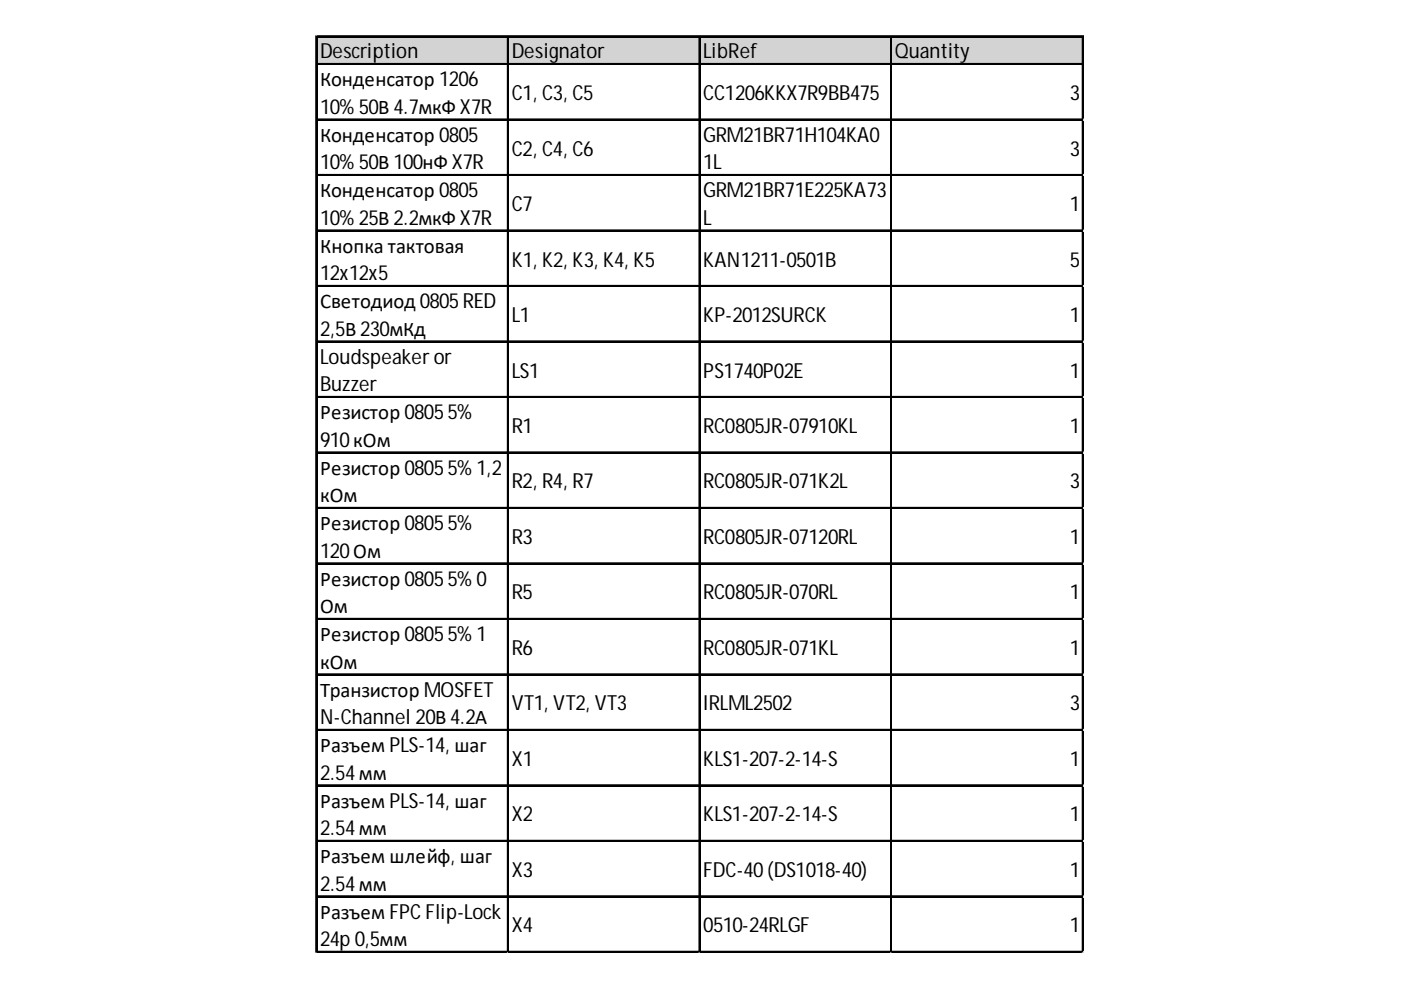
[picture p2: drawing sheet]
<svg xmlns="http://www.w3.org/2000/svg" width="297mm" height="210mm" viewBox="0 0 297 210" stroke-linecap="round" stroke-linejoin="round" font-family="sans-serif">
<defs><g id="words">
<g font-size="4.4">
<text x="67.9" y="12.4">Description</text>
<text x="108.5" y="12.4">Designator</text>
<text x="149.1" y="12.4">LibRef</text>
<text x="189.7" y="12.4">Quantity</text>
<text x="67.9" y="18.3">Конденсатор 1206</text>
<text x="108.5" y="21.2">C1, C3, C5</text>
<text x="149.1" y="21.2">CC1206KKX7R9BB475</text>
<text x="226.8" y="21.2">3</text>
<text x="67.9" y="24.2">10%50В 4.7мкФ X7R</text>
<text x="67.9" y="30">Конденсатор 0805</text>
<text x="67.9" y="35.9">10%50В 100нФ X7R</text>
<text x="108.5" y="33">C2, C4, C6</text>
<text x="149.1" y="30">GRM21BR71H104KA0</text>
<text x="149.1" y="35.9">1L</text>
<text x="226.8" y="33">3</text>
<text x="67.9" y="41.8">Конденсатор 0805</text>
<text x="149.1" y="41.8">GRM21BR71E225KA73</text>
<text x="67.9" y="47.7">10%25В 2.2мкФ X7R</text>
<text x="108.5" y="44.7">C7</text>
<text x="149.1" y="47.7">L</text>
<text x="226.8" y="44.7">1</text>
<text x="67.9" y="53.6">Кнопка тактовая</text>
<text x="67.9" y="59.5">12x12x5</text>
<text x="108.5" y="56.5">K1, K2, K3, K4, K5</text>
<text x="149.1" y="56.5">KAN1211-0501B</text>
<text x="226.8" y="56.5">5</text>
<text x="67.9" y="65.3">Светодиод 0805RED</text>
<text x="67.9" y="71.2">2,5В 230мКд</text>
<text x="108.5" y="68.3">L1</text>
<text x="149.1" y="68.3">KP-2012SURCK</text>
<text x="226.8" y="68.3">1</text>
<text x="67.9" y="77.1">Loudspeakeror</text>
<text x="67.9" y="83">Buzzer</text>
<text x="108.5" y="80">LS1</text>
<text x="149.1" y="80">PS1740P02E</text>
<text x="226.8" y="80">1</text>
<text x="67.9" y="88.9">Резистор 08055%</text>
<text x="67.9" y="94.7">910кОм</text>
<text x="108.5" y="91.8">R1</text>
<text x="149.1" y="91.8">RC0805JR-07910KL</text>
<text x="226.8" y="91.8">1</text>
<text x="67.9" y="100.6">Резистор 08055%1,2</text>
<text x="67.9" y="106.5">кОм</text>
<text x="108.5" y="103.6">R2, R4, R7</text>
<text x="149.1" y="103.6">RC0805JR-071K2L</text>
<text x="226.8" y="103.6">3</text>
<text x="67.9" y="112.4">Резистор 08055%</text>
<text x="67.9" y="118.3">120Ом</text>
<text x="108.5" y="115.3">R3</text>
<text x="149.1" y="115.3">RC0805JR-07120RL</text>
<text x="226.8" y="115.3">1</text>
<text x="67.9" y="124.2">Резистор 08055%0</text>
<text x="67.9" y="130">Ом</text>
<text x="108.5" y="127.1">R5</text>
<text x="149.1" y="127.1">RC0805JR-070RL</text>
<text x="226.8" y="127.1">1</text>
<text x="67.9" y="135.9">Резистор 08055%1</text>
<text x="67.9" y="141.8">кОм</text>
<text x="108.5" y="138.9">R6</text>
<text x="149.1" y="138.9">RC0805JR-071KL</text>
<text x="226.8" y="138.9">1</text>
<text x="67.9" y="147.7">Транзистор MOSFET</text>
<text x="67.9" y="153.6">N-Channel 20В 4.2А</text>
<text x="108.5" y="150.6">VT1, VT2, VT3</text>
<text x="149.1" y="150.6">IRLML2502</text>
<text x="226.8" y="150.6">3</text>
<text x="67.9" y="159.5">Разъем PLS-14, шаг</text>
<text x="67.9" y="165.3">2.54мм</text>
<text x="108.5" y="162.4">X1</text>
<text x="149.1" y="162.4">KLS1-207-2-14-S</text>
<text x="226.8" y="162.4">1</text>
<text x="67.9" y="171.2">Разъем PLS-14, шаг</text>
<text x="67.9" y="177.1">2.54мм</text>
<text x="108.5" y="174.2">X2</text>
<text x="149.1" y="174.2">KLS1-207-2-14-S</text>
<text x="226.8" y="174.2">1</text>
<text x="67.9" y="183">Разъем шлейф, шаг</text>
<text x="108.5" y="185.9">X3</text>
<text x="149.1" y="185.9">FDC-40(DS1018-40)</text>
<text x="226.8" y="185.9">1</text>
<text x="67.9" y="188.9">2.54мм</text>
<text x="67.9" y="194.7">Разъем FPCFlip-Lock</text>
<text x="108.5" y="197.7">X4</text>
<text x="149.1" y="197.7">0510-24RLGF</text>
<text x="226.8" y="197.7">1</text>
<text x="67.9" y="200.6">24p0,5мм</text>
</g>
</g></defs>
<path d="M67.2 7.9h162.6v5.9h-162.6z" fill="#d3d3d3"/>
<g fill="none" stroke="#000" stroke-width=".29">
<path d="M67 7.6v194.4M67.1 7.6v194.4M67.3 7.6h162.5M67.3 7.8h162.5M67.3 13.5h162.5M67.3 13.6h162.5M107.6 7.9v194.1M107.8 7.9v194.1M148.2 7.9v194.1M148.4 7.9v194.1M188.9 7.9v194.1M189 7.9v194.1"/>
<path d="M229.5 7.9v194.1M229.6 7.9v194.1M67.3 25.3h162.5M67.3 25.4h162.5M67.3 37h162.5M67.3 37.2h162.5M67.3 48.8h162.5M67.3 48.9h162.5M67.3 60.5h162.5M67.3 60.7h162.5M67.3 72.3h162.5M67.3 72.5h162.5"/>
<path d="M67.3 84.1h162.5M67.3 84.2h162.5M67.3 95.8h162.5M67.3 96h162.5M67.3 107.6h162.5M67.3 107.8h162.5M67.3 119.4h162.5M67.3 119.5h162.5M67.3 131.1h162.5M67.3 131.3h162.5M67.3 142.9h162.5M67.3 143h162.5"/>
<path d="M67.3 154.7h162.5M67.3 154.8h162.5M67.3 166.4h162.5M67.3 166.6h162.5M67.3 178.2h162.5M67.3 178.3h162.5M67.3 190h162.5M67.3 190.1h162.5M67.3 201.7h162.5M67.3 201.9h162.5"/>
</g>
<path d="M67 202v.1" fill="none" stroke="#d4d4d4" stroke-width=".29"/>
<path d="M67 202l.3 .1z" fill="#d4d4d4"/>
<path d="M107.6 202v.1" fill="none" stroke="#d4d4d4" stroke-width=".29"/>
<path d="M107.6 202l.3 .1z" fill="#d4d4d4"/>
<path d="M148.2 202v.1" fill="none" stroke="#d4d4d4" stroke-width=".29"/>
<path d="M148.2 202l.3 .1z" fill="#d4d4d4"/>
<path d="M188.9 202v.1" fill="none" stroke="#d4d4d4" stroke-width=".29"/>
<path d="M188.9 202l.3 .1z" fill="#d4d4d4"/>
<path d="M229.5 202v.1" fill="none" stroke="#d4d4d4" stroke-width=".29"/>
<path d="M229.5 202l.3 .1z" fill="#d4d4d4"/>
<path d="M229.8 25.3h.1" fill="none" stroke="#d4d4d4" stroke-width=".29"/>
<path d="M229.8 25.3v.2z" fill="#d4d4d4"/>
<path d="M229.8 37h.1" fill="none" stroke="#d4d4d4" stroke-width=".29"/>
<path d="M229.8 37v.3z" fill="#d4d4d4"/>
<path d="M229.8 48.8h.1" fill="none" stroke="#d4d4d4" stroke-width=".29"/>
<path d="M229.8 48.8v.3z" fill="#d4d4d4"/>
<path d="M229.8 60.5h.1" fill="none" stroke="#d4d4d4" stroke-width=".29"/>
<path d="M229.8 60.5v.3z" fill="#d4d4d4"/>
<path d="M229.8 72.3h.1" fill="none" stroke="#d4d4d4" stroke-width=".29"/>
<path d="M229.8 72.3v.3z" fill="#d4d4d4"/>
<path d="M229.8 84.1h.1" fill="none" stroke="#d4d4d4" stroke-width=".29"/>
<path d="M229.8 84.1v.3z" fill="#d4d4d4"/>
<path d="M229.8 95.8h.1" fill="none" stroke="#d4d4d4" stroke-width=".29"/>
<path d="M229.8 95.8v.3z" fill="#d4d4d4"/>
<path d="M229.8 107.6h.1" fill="none" stroke="#d4d4d4" stroke-width=".29"/>
<path d="M229.8 107.6v.3z" fill="#d4d4d4"/>
<path d="M229.8 119.4h.1" fill="none" stroke="#d4d4d4" stroke-width=".29"/>
<path d="M229.8 119.4v.3z" fill="#d4d4d4"/>
<path d="M229.8 131.1h.1" fill="none" stroke="#d4d4d4" stroke-width=".29"/>
<path d="M229.8 131.1v.3z" fill="#d4d4d4"/>
<path d="M229.8 142.9h.1" fill="none" stroke="#d4d4d4" stroke-width=".29"/>
<path d="M229.8 142.9v.3z" fill="#d4d4d4"/>
<path d="M229.8 154.7h.1" fill="none" stroke="#d4d4d4" stroke-width=".29"/>
<path d="M229.8 154.7v.3z" fill="#d4d4d4"/>
<path d="M229.8 166.4h.1" fill="none" stroke="#d4d4d4" stroke-width=".29"/>
<path d="M229.8 166.4v.3z" fill="#d4d4d4"/>
<path d="M229.8 178.2h.1" fill="none" stroke="#d4d4d4" stroke-width=".29"/>
<path d="M229.8 178.2v.3z" fill="#d4d4d4"/>
<path d="M229.8 190h.1" fill="none" stroke="#d4d4d4" stroke-width=".29"/>
<path d="M229.8 190v.3z" fill="#d4d4d4"/>
<path d="M229.8 201.7h.1" fill="none" stroke="#d4d4d4" stroke-width=".29"/>
<path d="M229.8 201.7v.3z" fill="#d4d4d4"/>
<use href="#words"/>
</svg>
